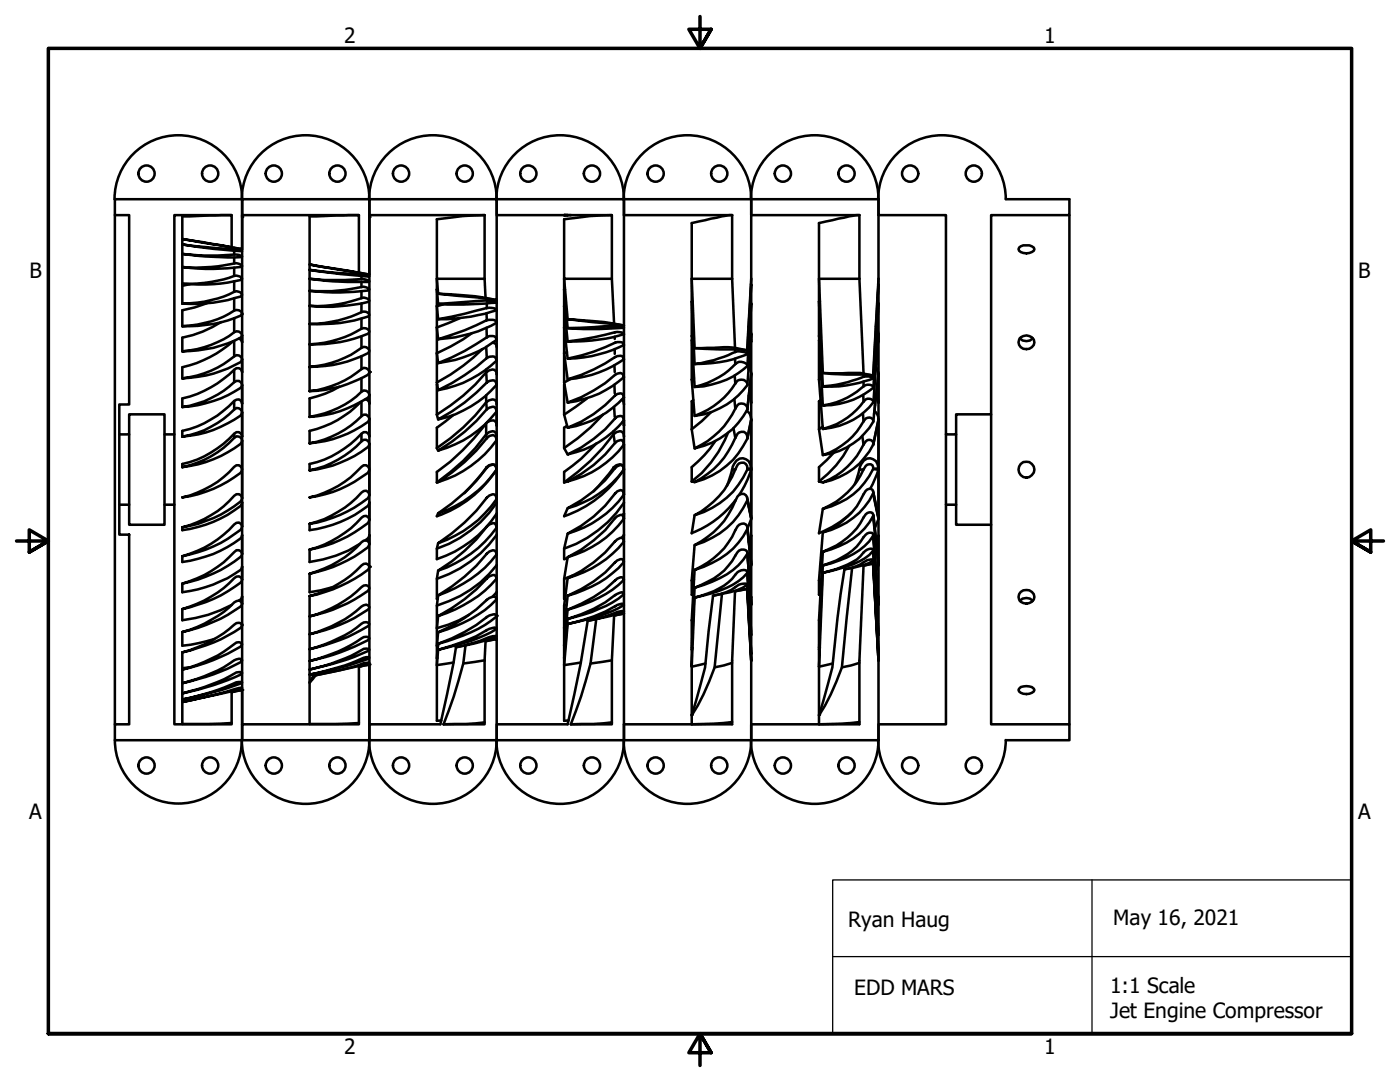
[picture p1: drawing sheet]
<svg xmlns="http://www.w3.org/2000/svg" width="279mm" height="216mm" viewBox="0 0 279 216" stroke-linecap="round" stroke-linejoin="round" font-family="sans-serif">
<defs><g id="words">
<g font-size="4.2">
<text x="68.7" y="8.6">2</text>
<text x="208.4" y="8.6">1</text>
<text x="5.9" y="55.5">B</text>
<text x="271.1" y="55.5">B</text>
<text x="5.8" y="163.4">A</text>
<text x="271" y="163.4">A</text>
<text x="169.3" y="185">Ryan Haug</text>
<text x="222.2" y="184.5">May 16, 2021</text>
<text x="170.5" y="198.6">EDD MARS</text>
<text x="221.6" y="198.2">1:1 Scale</text>
<text x="221.6" y="203.2">Jet Engine Compressor</text>
<text x="68.7" y="210.3">2</text>
<text x="208.4" y="210.3">1</text>
</g>
</g></defs>
<!-- layer: Visible (ANSI) -->
<g fill="none" stroke="#000" stroke-width=".51">
<path d="M22.9 39.7a12.7 12.7 0 0 1 12.7-12.7 12.7 12.7 0 0 1 12.7 12.7M22.9 39.8h25.4v9.9l-2.1-.4v-6.4h-11.4v43.8h-2v-4h-7v4h-2v-6h2v-37.8h-2.9zM48.3 39.7a12.7 12.7 0 0 1 12.7-12.7 12.7 12.7 0 0 1 12.7 12.7M48.3 39.8h25.4v15l-2.1-.4v-11.5h-23.3zM73.7 39.7a12.7 12.7 0 0 1 12.7-12.7 12.7 12.7 0 0 1 12.7 12.7M99.1 39.7a12.7 12.7 0 0 1 12.7-12.7 12.7 12.7 0 0 1 12.7 12.7M124.5 39.7a12.7 12.7 0 0 1 12.7-12.7 12.7 12.7 0 0 1 12.7 12.7M149.9 39.7a12.7 12.7 0 0 1 12.7-12.7 12.7 12.7 0 0 1 12.7 12.7M149.9 39.8v17v-.1M175.3 39.7a12.7 12.7 0 0 1 12.7-12.7 12.7 12.7 0 0 1 12.7 12.7M175.3 39.8v3.1h13.5v43.8h2v-4h7v-39.8h15.6v-3.1h-12.7M175.3 39.8h-50.8v3.1h21.6"/>
<path d="M175.3 39.8v17v-.1M22.9 42.9v101.6M36.4 48.8l1.5 .2 8.8 .7 1.6 .4h-.3a98 98 0 0 1-11.6-1.3zM36.4 50.7a58.1 58.1 0 0 0 10.8 .1l.9 .3 .2 .1-.1 .1a71.8 71.8 0 0 1-11.8-.6zM36.4 53.3a36.5 36.5 0 0 0 10.8-.8l.9 .3 .2 .3-.1 .1a44.4 44.4 0 0 1-11.8 .1zM36.4 56.6a30.8 30.8 0 0 0 10.8-1.6l.9 .3 .2 .3-.1 .2a31.5 31.5 0 0 1-11.8 .8zM37.9 56.7l-1.5 .3v3.6M46.2 49.3l-9.8-1.6 11.9 2M46.2 42.9l-9.8 .3v13.4M46.7 49.5v.2M46.7 50v.8M46.7 51.4v1.2"/>
<path d="M46.7 53.4v1.7M46.7 56.1v2.1M46.7 59.5v2.5M48.3 42.9v101.6M61.8 53.8l5.7 .7 4.6 .2 1.6 .4-5.8-.4zM61.8 55.6a66 66 0 0 0 10.8 .1l.9 .2 .2 .2-.1 .1a60 60 0 0 1-11.8-.6zM61.8 58a39.4 39.4 0 0 0 10.8-.8l.9 .3 .2 .2-.1 .1a43 43 0 0 1-11.8 .2zM71.6 54.4l-9.8-1.6 11.9 2M71.6 42.9l-9.8 .3v30M72.1 54.5v.2M72.1 55.1v.6M72.1 56.3v1"/>
<path d="M72.1 58.1v1.4M73.7 42.9v-3.1h25.4v20.1l-2.2-.5M73.7 42.9v101.6M73.7 42.9h23M87.4 57.8h-.2l.2 2.8M87.4 58.6l-.2-3v20.7M96.7 42.9a60.3 60.3 0 0 0-9.5 .9v11.8h9.5M96.7 42.9v12.7M96.7 55.6l.2 3.8M96.9 59.4l-2-.3-7.5-.5 8 .8 3.7 .5v67.6l-2.2 .5M97.2 59.6v.3M112.6 42.9h1.3"/>
<path d="M112.8 57.8h-.2l.7 7.7M113.9 42.9h-14.8v-3.1h25.4v25.2l-1.9-.4M113.9 42.9h8.2v12.7M122.1 42.9a60.3 60.3 0 0 0-9.5 .9v11.8h9.5M122.1 55.6l.5 9M146.1 42.9l-2.1 .3-6 1.3v11.1l.6 13.9M146.1 55.6h-8.1v11.5M146.1 42.9v12.7M146.1 55.6l.6 13.8M149.9 56.9l-.7 13.7M149.9 56.9v3.7l-.2-.5zM149.9 42.9h21.6"/>
<path d="M149.9 55.6l-.8 14.3M171.5 42.9l-2.1 .3-6 1.3v11.1l.8 18.8M171.5 55.6h-8.1v11.5M171.5 42.9v12.7M171.5 55.6l.8 18.9M175.3 56.9l-1 18.6M175.3 55.6l-1.1 19.3M175.3 56.9v3.7l-.2-.5zM203.4 49.4a2.62 2.62 0 0 1 2.9 0l.1 .3a1.75 1.75 0 0 1-2.2 .8l-.8-.5-.1-.3zM213.4 42.9v101.6M36.4 60.6a25.9 25.9 0 0 0 10.8-2.5l.9 .3 .2 .4-.3 .4a31.1 31.1 0 0 1-11.6 1.4zM36.4 65.1a20.2 20.2 0 0 0 10.3-3.1 1.12 1.12 0 0 1 1.6 .5l-.1 .3a23.9 23.9 0 0 1-11.8 2.3z"/>
<path d="M36.4 70.1a19.8 19.8 0 0 0 10.3-3.8 1.01 1.01 0 0 1 1.6 .6l-.1 .3a23.7 23.7 0 0 1-11.8 2.9zM36.4 75.5a20.6 20.6 0 0 0 10.8-4.6h.5l.4 .3 .2 .5-.3 .6a24.5 24.5 0 0 1-11.6 3.2zM41.3 60.5l-2.4 .8-2.5 .6v3.2M44.1 64.3a22.2 22.2 0 0 1-7.7 3.1v2.7M46.5 68.1a23.3 23.3 0 0 1-10.1 5.2v2.2M46.7 63.5v2.8M46.7 68v3.1M46.7 73.8v2.5M47.7 67.6l.4 .2 .2 .5M48.3 74.2l-.2-.5-.4-.2h-.5a23.1 23.1 0 0 1-10.8 6v1.7M61.8 61a27.3 27.3 0 0 0 10.8-1.6l.9 .3 .2 .3-.1 .2a35.2 35.2 0 0 1-11.8 .8zM61.8 64.6a25.9 25.9 0 0 0 10.8-2.4h.5l.4 .3 .2 .3-.1 .3a29.5 29.5 0 0 1-11.8 1.5z"/>
<path d="M61.8 68.7a22 22 0 0 0 10.3-3.1 1.12 1.12 0 0 1 1.6 .6l-.1 .2a25 25 0 0 1-11.8 2.3zM61.8 73.2a19.8 19.8 0 0 0 10.3-3.8 1.03 1.03 0 0 1 1.6 .6l-.1 .3a23.1 23.1 0 0 1-11.8 2.9zM61.8 78a20.6 20.6 0 0 0 10.8-4.6l.5 .1 .4 .3 .2 .4-.1 .3a14.7 14.7 0 0 1-4.3 2.1 25.3 25.3 0 0 1-7.5 1.4zM62 73.2l-.2 .1v4.7M67.8 77.2a20.4 20.4 0 0 1-6 2.3v3.7M72.1 60.5v1.8M72.1 63.6v2M72.1 67.1v2.3M72.1 71.1v2.6M72.1 75.4v2.8M72.9 79.7a.87 .87 0 0 1 .8 .8M87.2 76.3l.2 1.6"/>
<path d="M87.2 76.8v5.9M87.4 60.6l7.7-.5a8.7 8.7 0 0 1 3.6 .1l.4 .2a82 82 0 0 1-11.7 .2zM87.4 63.7l5.3-1.1 2.4-.6a5.5 5.5 0 0 1 3.6-.5l.4 .4a36.1 36.1 0 0 1-11.7 1.8zM87.4 67.7a50.5 50.5 0 0 0 9.8-3.8 1.59 1.59 0 0 1 1.9 .5 27.3 27.3 0 0 1-11.7 3.3zM87.4 72.5a51.3 51.3 0 0 0 10.3-5.4h1l.2 .2 .2 .5a24.4 24.4 0 0 1-11.7 4.7zM87.4 77.9a41.2 41.2 0 0 0 9.8-6.5 1.28 1.28 0 0 1 1.7 0l.2 .5a22.6 22.6 0 0 1-11.7 6zM88.6 60.7l-1.4 .4 .2 2.6M91.8 63.5l-4.6 1.8 .2 2.4M94.2 66.5l-1.7 1.2-2.6 1.5-2.7 1.3 .2 2M96.3 69.7a38.8 38.8 0 0 1-9.1 6.6M97 74.3l.6-.4 .7-.2a.88 .88 0 0 1 .8 1M97 74.3a39.2 39.2 0 0 1-9.8 8.4"/>
<path d="M97 74.3l.2 2M97 69.2l.2 2.2M97 73.7v.6M97 78.9v1.4M97.1 65.4l.1 1.9M97.1 62.5l.1 1.4M97.2 60.5v1M98.3 68.4a.76 .76 0 0 1 .8 .8M112.6 76.3l.7 4M112.6 76.8v5.9M112.9 61l-.3 .1 .7 7M113 65.2l-.4 .1 .7 6.3"/>
<path d="M113.2 70.2l-.6 .3 .7 5.2M113.3 65.5l5.2-.2a15.2 15.2 0 0 1 5.3-.1l.7 .2a69 69 0 0 1-11.2 .1zM113.3 68.1a73.6 73.6 0 0 0 9.9-1.9 1.32 1.32 0 0 1 1.3 .5 36.9 36.9 0 0 1-11.2 1.4zM113.3 71.6a42.5 42.5 0 0 0 9.9-3.3h.9l.4 .5a27 27 0 0 1-11.2 2.8zM113.3 75.7a35.5 35.5 0 0 0 9.9-4.6h.9l.4 .6a22.8 22.8 0 0 1-11.2 4zM113.3 63.7l-.7-8.1v20.7M113.9 75.6l-1.3 .7M117.2 79.5l-4.6 3.2M122.6 64.6l-2-.3-7.3-.6 11.2 1.3v57.4l-1.9 .4M122.6 76.8l.1 1.7M122.6 72.9l.1 1.3M122.7 67.2v.4"/>
<path d="M122.7 69.7v.9M124.1 79.8l.3 .3 .1 .5M138 67.9v7.9M138 67.1l.6 10.1M138 75.8l.6 7.2M138.2 60.1l-.2 .1 .6 12.4M138.4 79.8l-.4 .3v5.6M138.4 66.9l-.4 .2M138.5 75.4l-.5 .4M138.6 69.5l5 .2h3.8l1.7 .2M138.6 72.6a33.7 33.7 0 0 0 8.6-2.5l.8 .1a1.2 1.2 0 0 1 1.2 .5 25.3 25.3 0 0 1-10.6 1.9zM138.6 77.2a17.4 17.4 0 0 0 8.6-4.9 1.54 1.54 0 0 1 2 .7 15.3 15.3 0 0 1-10.6 4.2z"/>
<path d="M146.6 79.6l.1 1.9M146.6 74.9l.1 1.6M146.7 69.4l-2.2-.1-5.9 .2M146.7 69.4l2.4 .5M146.7 69.7v.5M146.7 71.6v1M149.4 79l.4 .6 .1 .7M149.9 67.7v.4M149.9 60.7v5.9l-.3-.8M149.9 66.7v7.8l-.5-1.3M149.9 74.7v8.9a2.04 2.04 0 0 0-.9-1.7M149.9 60.7v-.1l-.7 12.4"/>
<path d="M149.9 66.7v-.1l-.7 10.1M149.9 74.5l-.7 7.2zM149.9 60.7l-.4 5.7M149.9 66.7l-.5 7M163.4 67.9v7.9M163.4 67.1l.8 13.8M163.4 75.8l.8 9.8M163.6 60.1l-.2 .1 .8 16.9M163.8 79.8l-.4 .3v5.6M163.8 66.9l-.4 .2M163.9 75.4l-.5 .4M164.2 74.4l1.7 .2 6.6 .1 1.7 .2"/>
<path d="M164.2 77.1a31.4 31.4 0 0 0 8.6-2h.7l.8 .4a24.2 24.2 0 0 1-10.1 1.6zM164.2 74.4h7.5l.6 .1M172.3 78.8v1.3M172.3 74.5l1.9 .4M172.3 74.7v.5M172.3 76.1v1M174.8 79l.4 .6 .1 .7M175.3 67.7v.4M175.3 60.7v5.9l-.3-.8M175.3 66.7v7.8l-.5-1.3M175.3 74.7v8.9a2.24 2.24 0 0 0-.8-1.6M175.3 60.7v-.1l-1 16.7"/>
<path d="M175.3 66.7v-.1l-1 13.6M175.3 74.7v-.2l-1 9.6M175.3 60.7l-.4 5.7M175.3 66.7l-.5 7M175.3 74.7l-.7 7M203.5 67.5a1.77 1.77 0 0 0 2.6 0M203.7 67.3a1.69 1.69 0 0 1 2.7 1 1.61 1.61 0 0 1-1.5 1.4 1.61 1.61 0 0 1-1.6-1.4l.1-.5zM23.8 86.7v14M25.8 86.7v14M32.8 86.7v14M34.8 86.7v14M36.4 81.2a19.5 19.5 0 0 0 10.3-4.9l.5-.3h.5l.4 .3 .2 .5-.1 .4a21.3 21.3 0 0 1-11.8 4z"/>
<path d="M36.4 87.1a20.4 20.4 0 0 0 10.8-5.7l.5 .1 .4 .3 .2 .5-.3 .6a22.7 22.7 0 0 1-11.6 4.2zM36.4 93.2a19.5 19.5 0 0 0 10.3-5.8l.5-.3h.5l.4 .3 .2 .5-.3 .7a23.9 23.9 0 0 1-11.6 4.6zM36.4 99.3a19.8 19.8 0 0 0 10.3-6.1l.5-.4h.5l.4 .4 .2 .5-.3 .7a24.3 24.3 0 0 1-11.6 4.9zM46.7 80v1.7M46.7 86.6v.8M48.3 87.1l-.2-.5-.4-.4h-.5a23.1 23.1 0 0 1-9.3 6l-1.5 .4v.6M48.3 80.5l-.2-.5-.4-.3-.5 .1-.5 .2a20.8 20.8 0 0 1-10.3 6v1.1M48.3 87.9v11.5M61.8 83.2a19 19 0 0 0 10.3-5 .95 .95 0 0 1 1-.2 .95 .95 0 0 1 .6 .8l-.1 .3a20 20 0 0 1-5.7 2.9 24.3 24.3 0 0 1-6.1 1.2zM61.8 88.5a20.4 20.4 0 0 0 10.8-5.8h.5l.4 .4 .2 .5-.1 .3a21.2 21.2 0 0 1-11.8 4.6zM61.8 93.9a21.1 21.1 0 0 0 10.8-6.1h.5l.4 .3 .2 .5-.1 .4a22.2 22.2 0 0 1-11.8 4.9zM61.8 99.3a19.8 19.8 0 0 0 10.3-6.1l.5-.4h.5l.4 .4 .2 .5-.3 .7a24 24 0 0 1-11.6 4.9z"/>
<path d="M71.9 80.3a20.2 20.2 0 0 1-10.1 5.7v2.5M72.1 80.1v3M72.1 86.6v1.5M73.7 87.1l-.2-.5-.4-.4h-.5a23.1 23.1 0 0 1-9.3 6l-1.5 .4v1.3M73.7 88.6v10.1M87.2 89.4l.2 .5M87.2 82.7l.2 1M87.4 83.7a37.2 37.2 0 0 0 9.8-7.4l.5-.3 1-.1 .2 .3 .2 .6a21.6 21.6 0 0 1-11.7 6.9zM87.4 89.9a36.7 36.7 0 0 0 9.8-8.2l.5-.4 .7-.1h.3l.2 .3 .2 .6a22 22 0 0 1-11.7 7.8zM87.4 96.2a38.5 38.5 0 0 0 9.8-8.8l.5-.4 .7-.2 .5 .3 .2 .7a22.5 22.5 0 0 1-11.7 8.4zM87.4 96.2l-.2 .1M90.5 82.8l-3.3 2.5v4.1"/>
<path d="M97 86.7v-2.2a44.9 44.9 0 0 1-9.8 9.7v2.1M97 93.3l.6-.5 .7-.2a.9 .9 0 0 1 .8 1.1M97 86.7l.6-.5 .7-.2a.89 .89 0 0 1 .8 1.1M97 80.3a1.39 1.39 0 0 1 1.9-.4l.2 .7M97 86.7a40.6 40.6 0 0 1-9.8 9.6M97 80.3a40.3 40.3 0 0 1-9.8 9.1M97 93.3h.2M97 86.7l.2 .7M97 80.3l.2 1.4M97.1 93.3l-2.1 2.7-2.3 2.4M97.2 84.3l.7-.4h.6l.5 .4 .1 .6M99.1 93.7a23.1 23.1 0 0 1-11.9 9.3"/>
<path d="M99.1 87.8v11.8M112.6 89.4l.7 1.3M112.6 82.7l.7 2.6M113.2 85l-.6 .3v4.1M113.3 80.3a30.8 30.8 0 0 0 9.9-5.8l.6-.1 .3 .1 .4 .7a20.1 20.1 0 0 1-11.2 5.1zM113.3 85.3a25 25 0 0 0 9.4-6.4l.5-.3 .9-.1 .4 .8a19.5 19.5 0 0 1-11.2 6zM113.3 90.7a28.7 28.7 0 0 0 9.9-7.6h.9l.4 .8a19.6 19.6 0 0 1-11.2 6.8zM113.3 96.1a26.2 26.2 0 0 0 9.4-7.7l.5-.4 .9-.2 .4 .9a20 20 0 0 1-11.2 7.4zM113.3 96.1l-.7 .2M119.1 88.5a34.8 34.8 0 0 1-6.5 5.7v2.1M120.3 82.7l-2.4 2.6-2.6 2.1-2.7 2M122.4 93.3l.6-.5 .7-.2a.9 .9 0 0 1 .8 1.1"/>
<path d="M122.4 86.7l.6-.5 .7-.2a.89 .89 0 0 1 .8 1.1M122.4 86.7a40.6 40.6 0 0 1-9.8 9.6M122.4 93.3l.3 .1M122.4 86.7l.3 1.5M122.4 86v.7M122.5 93.3l-2 2.5-2.1 2.3M122.6 81.2l.1 2M124.3 84.1l.2 .8M124.5 93.7a23.1 23.1 0 0 1-11.9 9.3M124.5 88.7v10M138 85.7l.6 3.8M138 96.1l.6 .1"/>
<path d="M138.6 83a16.7 16.7 0 0 0 8.6-7.1 1.23 1.23 0 0 1 2 .9 15.3 15.3 0 0 1-10.6 6.2zM141.9 82.2l-1.8 1.8-2.1 1.7M142.7 88a23 23 0 0 1-4.7 5.2v2.9M145.3 86.4a22.6 22.6 0 0 1-7.3 9.7M146.1 93.7l-1 3.3M146.4 85.4l.3 2M146.7 87.4a16.9 16.9 0 0 1-8.1 8.8 16 16 0 0 0 10.6-8.7M146.7 93.7a17.2 17.2 0 0 1-8.1 9.1 16.3 16.3 0 0 0 10.6-9.1M146.7 87.4l.5-.8a1.11 1.11 0 0 1 1.4-.4 1.11 1.11 0 0 1 .6 1.3M146.7 93.7l.5-.9a1.09 1.09 0 0 1 1.4-.4 1.09 1.09 0 0 1 .6 1.3M146.8 99.8a19.9 19.9 0 0 1-8.8 6.6M147.2 80.8a1.15 1.15 0 0 1 1.3-.2 1.15 1.15 0 0 1 .7 1.1 15.5 15.5 0 0 1-10.6 7.8 17.4 17.4 0 0 0 8.6-8.7z"/>
<path d="M147.2 99.1a1.06 1.06 0 0 1 1.3-.5 1.06 1.06 0 0 1 .7 1.2 16.3 16.3 0 0 1-10.6 9 17.6 17.6 0 0 0 8.6-9.7zM149.2 99.8l.7 3.8v3.3M149.2 93.5h.7v.2M149.2 99.7l.7 3.7-.7 2.1M149.2 93.7h.7M149.9 93.7a19.9 19.9 0 0 1-2.4 5.1M149.9 83.8v9.7a1.79 1.79 0 0 0-1.3-2 1.79 1.79 0 0 0-2.1 1.1l-.4 1.1h.6M149.9 83.8v-.2l-.7 3.8M149.9 93.7v9.7l-.8-4.1M149.9 83.8l-.7 3.7M163.4 85.7l.8 5.1M163.4 96.1l.8 .2"/>
<path d="M164.2 80.9a15.2 15.2 0 0 0 8.1-3.8 1.42 1.42 0 0 1 1.9 .1l.1 .1a15.5 15.5 0 0 1-10.1 3.6zM164.2 85.6a15.1 15.1 0 0 0 8.6-5.9 .91 .91 0 0 1 1.4 .6 13.8 13.8 0 0 1-10 5.3zM164.2 90.8a14.3 14.3 0 0 0 8.1-6.7l.5-.6a.87 .87 0 0 1 1-.1 .87 .87 0 0 1 .4 .8 13.6 13.6 0 0 1-10 6.6zM164.2 85.1l-.8 .6M166.4 90.4l-3 2.8v2.9M169.5 89a21.2 21.2 0 0 1-6.1 7.1M171.5 93.7l-.9 2.9M172.1 87l.2 1.7M172.2 82.5l.1 1.6M172.3 88.7a15.2 15.2 0 0 1-8.1 7.6 14.1 14.1 0 0 0 10-7.5M172.3 88.7l.5-.6a.82 .82 0 0 1 1-.3 .82 .82 0 0 1 .4 1M174.2 98.5l1.1 5.1v3.3"/>
<path d="M174.2 93.6a14.5 14.5 0 0 1-10 7.9 15.4 15.4 0 0 0 8.1-7.8M174.2 93.6a.76 .76 0 0 0-.2-.9 .76 .76 0 0 0-.9 0l-.8 1M174.2 93.6l1.1 .1M174.3 93.5h1v.2M174.3 98.4l1 5-.7 2.1M175.3 93.7l-.8 2.2-.8 1.6M175.3 83.8v9.7a1.79 1.79 0 0 0-1.3-2 1.79 1.79 0 0 0-2.1 1.1l-.4 1.1h.8M175.3 83.8v-.2l-1 5M175.3 93.7v9.7l-1.1-5.4M175.3 83.8l-1.1 5M188.8 86.7v14M190.8 86.7v14"/>
<path d="M197.8 82.7v22M23.8 100.7h2v4h7v-4h2v43.8h11.4v-6.4l2.1-.4v10h-25.4v-3.2h2.9v-37.8h-2zM36.4 105.2a20.7 20.7 0 0 0 10.3-6.3l.5-.3h.5l.4 .3 .2 .5-.1 .4a16.9 16.9 0 0 1-5.6 3.6 22.9 22.9 0 0 1-6.2 1.8zM36.4 111a21.4 21.4 0 0 0 10.3-6.4l.5-.3h.5l.4 .3 .2 .4-.3 .7a26.6 26.6 0 0 1-11.6 5.3zM36.4 116.5a22.9 22.9 0 0 0 10.8-6.7h.5l.4 .2 .2 .5-.1 .4a25 25 0 0 1-11.8 5.6zM48.3 119.1l-.3 .5-.3 .2M48.3 113.1l-.1 .4a24.7 24.7 0 0 1-11.8 4.7v-1.7M48.3 106.8l-.1 .4a22.8 22.8 0 0 1-11.8 4.9v-1.1M48.3 100.3l-.3 .7a24 24 0 0 1-11.6 4.8v-.6M61.8 104.5a21.2 21.2 0 0 0 10.3-6.2l.5-.3 .5-.1 .4 .3 .2 .5-.3 .7a25.1 25.1 0 0 1-11.6 5.1zM61.8 109.7a21.4 21.4 0 0 0 10.3-6.4l.5-.3 .5-.1 .4 .4 .2 .4-.3 .7a26.4 26.4 0 0 1-11.6 5.3zM61.8 114.5a22 22 0 0 0 10.3-6.3l.5-.3 .5-.1 .4 .3 .2 .4-.3 .7a28.4 28.4 0 0 1-11.6 5.3z"/>
<path d="M61.8 118.9a23.7 23.7 0 0 0 10.8-6.4h.5l.4 .2 .2 .4-.1 .4a27.2 27.2 0 0 1-11.8 5.4zM61.8 118.9v25.6l9.8-.2M61.8 114.5v3.7l2.2-.4 2.2-.6M71.8 108.5a24.2 24.2 0 0 1-10 3.6v-2.4M73.7 106.8l-.3 .6-.5 .4M73.7 100.3l-.3 .7a24 24 0 0 1-11.6 4.8v-1.3M87.4 118.8l-.2 2v4.5l2.3-.6 2.1-.9 2-1.1M87.4 113.9l-.2 1.6v4h.2M87.4 102.4a38.2 38.2 0 0 0 9.8-9.1l.5-.4 .7-.2 .5 .3 .2 .7a23.5 23.5 0 0 1-11.7 8.7zM87.4 108.4a38.2 38.2 0 0 0 9.8-9.1l.5-.4 .7-.3 .5 .3 .2 .7a23.8 23.8 0 0 1-11.7 8.8zM87.4 113.9a35.6 35.6 0 0 0 9.8-8.8l.5-.5 1-.2 .2 .2 .2 .7a23.3 23.3 0 0 1-11.7 8.6zM87.4 118.8a35.4 35.4 0 0 0 9.8-8.3l.5-.5 .7-.2 .5 .2 .2 .6a24.7 24.7 0 0 1-11.7 8.2z"/>
<path d="M87.4 102.4l-.2 .6M99.1 102.5a22.8 22.8 0 0 1-11.9 9.1v-2.1l.2-1.1M99.1 112.8a23.4 23.4 0 0 1-11.9 8M99.1 106.7a24.1 24.1 0 0 1-11.9 8.8M99.1 100.3a23.8 23.8 0 0 1-11.9 9.2M99.1 118.2l-.8 .9M113.3 118.9l-.7 6.4v3.5h.2M113.3 115.4l-.7 5.4v4.5l.4-.1M113.3 111.2l-.7 4.3v4h.2M113.3 106.5l-.7 3v2.1l.7-.3M113.3 101.4a26.2 26.2 0 0 0 9.4-8l.5-.4 .6-.2 .5 .2 .2 .7a21 21 0 0 1-11.2 7.7zM113.3 106.5a27.9 27.9 0 0 0 9.9-8.5l.6-.2 .3 .1 .4 .8a21.2 21.2 0 0 1-11.2 7.8z"/>
<path d="M113.3 111.2a26.5 26.5 0 0 0 9.4-7.8l.5-.4 .9-.3 .4 .8a21 21 0 0 1-11.2 7.7zM113.3 115.4a28.3 28.3 0 0 0 9.9-7.8l.6-.3h.3l.4 .8a22.3 22.3 0 0 1-11.2 7.3zM113.3 118.9a27.1 27.1 0 0 0 9.9-7.1l.9-.2 .4 .5a22 22 0 0 1-11.2 6.8zM113.3 101.4l-.7 1.6M114.4 114.8l-1.8 .7M124.5 100.3a23.8 23.8 0 0 1-11.9 9.2M124.5 102.5l-.2 .3M124.5 106.7l-.4 .6M138 115.8v2.9l.3-.1M138.5 115.6l-.5 .2M138.6 119.3l-.6 13.7v-3.4M138.6 117.3a15.1 15.1 0 0 0 7.5-5.3l.6-1.1a1.53 1.53 0 0 1 2.1-1.1l.3 .2 .1 .4a12.7 12.7 0 0 1-7.1 5.7z"/>
<path d="M138.6 119.3l1.4-.4a12 12 0 0 0 7.2-4.7 1.63 1.63 0 0 1 1.9-.2l.1 .2a11.3 11.3 0 0 1-5.6 3.7zM138.6 102.8l-.6 3.6M138.6 108.8l-.6 7M138.6 113.7l-.6 10.1M138.6 117.3l-.6 12.3M142.3 118.9l-1.6 14.3-2.7 9.5M144.1 118.5l-1.5 14.7a44.2 44.2 0 0 1-4.6 9.5M144.1 118.5l-1.8 .4M146.7 118l-.6 13.8v12.7h-21.6v3.2M147.2 105a1.03 1.03 0 0 1 1.2-.6 1.03 1.03 0 0 1 .8 1.1 15.2 15.2 0 0 1-8.7 7.6l-1.9 .6a16.5 16.5 0 0 0 8.6-8.7zM149.1 117.5l.8 14.3M149.1 117.5l-2.4 .5"/>
<path d="M149.2 105.5l.7 7.3v6.3M149.2 110.5l.7 10.1v6M149.2 114.3l.7 12.4v3.7M149.2 105.4l.7 7.2-.5 1.4M149.2 110.4l.7 10.1-.3 .8M149.2 114.2l.7 12.4-.2 .4M149.2 116.6l.7 13.9zM149.2 117.5l.7 14.3-.7-14.3M149.2 116.6a2.03 2.03 0 0 0-2.5 .6 9.9 9.9 0 0 1-4.4 1.7M149.2 117.5l-2.5 .5M149.2 116.6a10.8 10.8 0 0 1-5.1 1.9M149.2 105.2l.7 7.3"/>
<path d="M149.2 110.3l.7 10.2M149.2 114.2l.7 11.8M149.2 116.6l.5 10M149.2 117.5l.3 7.8M149.2 117.5h-.1M149.9 106.9v5.7M149.9 119.1v1.4M149.9 119.1l-.1 .2M149.9 106.9l-.5 1.2M163.4 115.8v2.9l.3-.1M163.9 115.6l-.5 .2M164.2 114.3l-.8 18.7v-3.4"/>
<path d="M164.2 106.2a15 15 0 0 0 8.1-7.6l.5-.7a.79 .79 0 0 1 1-.4 .79 .79 0 0 1 .4 1 14.9 14.9 0 0 1-10 7.7zM164.2 110.1a15.2 15.2 0 0 0 8.6-7.5 .77 .77 0 0 1 .9-.4 .77 .77 0 0 1 .5 .8 13.7 13.7 0 0 1-8.3 6.6zM164.2 112.8a16.8 16.8 0 0 0 6.8-3.8l.7-.9a2.56 2.56 0 0 1 2.1-1.8l.3 .1 .2 .5a12.3 12.3 0 0 1-6.8 4.9zM164.2 114.3l1.4-.4a12.6 12.6 0 0 0 7.2-4l.3-.2a.77 .77 0 0 1 1.2 .2 10.2 10.2 0 0 1-5.3 3.1zM164.2 101.5l-.8 4.9M164.2 106.2l-.8 9.6M164.2 110.1l-.8 13.7M164.2 112.8l-.8 16.8M168.5 113.6l-1.4 9.8-1 9.8-2.7 9.5M169.9 102.3a19.9 19.9 0 0 1-6.5 4.1M170.1 113.3l-2.1 19.9a44.2 44.2 0 0 1-4.6 9.5M170.1 113.3l-1.6 .3"/>
<path d="M172.3 112.8l-.8 19v12.7h-21.6M174.2 103l1.1 9.8v6.3M174.2 106.9l1.1 13.7v6M174.2 109.9l1.1 16.8v3.7M174.2 111.8l1.1 18.7-1-18.7 .8 14.8M174.2 112.5l1.1 19.3-1-19.3M174.2 111.8l-.1-.2h-.3l-1 .4a9.2 9.2 0 0 1-4.3 1.6M174.2 112.5l-1.9 .3M174.2 111.8a10.9 10.9 0 0 1-4.1 1.5M174.2 112.5l1.1 19.3M174.3 102.9l1 9.7-.5 1.4M174.3 106.9l1 13.6-.3 .8"/>
<path d="M174.3 109.9l1 16.7-.2 .4M174.3 102.7l1 9.8M174.3 106.7l1 13.8M174.3 109.8l1 16.2M175.3 106.9v5.7M175.3 119.1v1.4M175.3 119.1l-.1 .2M175.3 106.9l-.5 1.2M203.5 119.9a1.77 1.77 0 0 1 2.6 0M203.7 118.1a1.56 1.56 0 0 1 1.9-.2 1.56 1.56 0 0 1 .7 1.7 1.65 1.65 0 0 1-1.7 .8 1.65 1.65 0 0 1-1.3-1.3l.1-.5zM36.4 121.5a24.7 24.7 0 0 0 10.8-6.4l.5-.1 .4 .3 .2 .3-.1 .4a25.4 25.4 0 0 1-10.2 5.2zM36.4 126.1a24.4 24.4 0 0 0 10.3-5.9l1-.4 .4 .3 .2 .4-.1 .3a27.3 27.3 0 0 1-11.8 5.3z"/>
<path d="M36.4 130.2a26.9 26.9 0 0 0 10.8-5.9l.9 .1 .2 .4-.1 .2a28.1 28.1 0 0 1-10.2 4.8zM36.4 133.6a29.5 29.5 0 0 0 10.8-5.4l.9 .1 .2 .3-.3 .4a38.7 38.7 0 0 1-11.6 4.6zM36.4 136.3a34.6 34.6 0 0 0 10.8-4.7l.9-.1 .2 .3-.1 .2a39.4 39.4 0 0 1-11.8 4.3zM36.4 138.4a41 41 0 0 0 10.8-4.2l.9-.1 .2 .2-.1 .2a52 52 0 0 1-11.8 3.9zM36.4 139.6a47.5 47.5 0 0 0 10.8-3.5h.9h.2l-.1 .2a58.6 58.6 0 0 1-11.8 3.3zM36.4 133.6v10.9l9.8-.2M36.4 126.1v2.7a33.2 33.2 0 0 0 6.4-1.3M36.4 130.2v3.1l1.3-.1M46.2 120.7a27.3 27.3 0 0 1-9.8 3.1v-2.3M48.3 137.7l-2.1 .4M61.8 123a24.8 24.8 0 0 0 10.8-6.2h.5l.4 .2 .2 .3-.1 .4a27.4 27.4 0 0 1-11.8 5.3zM61.8 126.6a27.8 27.8 0 0 0 10.8-5.8l.5-.2 .4 .2 .2 .4-.1 .3a30.3 30.3 0 0 1-11.8 5.1z"/>
<path d="M61.8 129.5a30.7 30.7 0 0 0 10.8-5.3l.9 .1 .2 .2-.1 .3a32.8 32.8 0 0 1-11.8 4.7zM61.8 131.9a31.1 31.1 0 0 0 10.8-4.8h.9l.2 .3-.1 .2a41.6 41.6 0 0 1-11.8 4.3zM61.8 133.6a38.2 38.2 0 0 0 10.8-4.1h.9l.2 .1-.1 .2a46.7 46.7 0 0 1-11.8 3.8zM61.8 134.6a51.7 51.7 0 0 0 11.3-3.5h.4l.2 .2-.1 .1a61.6 61.6 0 0 1-11.8 3.2zM63 134.7l-1.2 1.5 .7-1.4M63 134.7l8-1.7 2.7-.7h-1.1a62.9 62.9 0 0 1-10.1 2.5M63 134.7l-.5 .1M73.7 132.6l-2.1 .4M87.4 129.7l-.2 3v11.1h.9M87.4 128.5l-.2 4.2 3.3-.5M87.4 126.2l-.2 2.6v2.5h.1M87.4 122.9l-.2 2.4v3.5h.2"/>
<path d="M87.4 122.9a36.7 36.7 0 0 0 10.3-7.9l1-.3 .2 .2 .2 .5a25.4 25.4 0 0 1-11.7 7.5zM87.4 126.2a33.9 33.9 0 0 0 10.3-6.9l1-.2 .2 .1 .2 .4a25.5 25.5 0 0 1-11.7 6.6zM87.4 128.5a34.8 34.8 0 0 0 10.3-5.7l1-.2 .4 .4a30 30 0 0 1-11.7 5.5zM87.4 129.7a37.2 37.2 0 0 0 10.3-4.2l1-.3 .4 .3a31.9 31.9 0 0 1-9.9 3.7zM91 129.2l-.5 3.2-2.6 12.1h-14.2M92.9 128.8l-.4 3.6a89.1 89.1 0 0 1-4 12.1M92.9 128.8l3.4-.8 2.8-1-.4-.1a7.9 7.9 0 0 0-2.9 1l-4.8 1.3M92.9 128.8l-1.9 .4M96.7 131.8l-4.2 .6M96.9 128l2.2-.5v20.2h-25.4v-3.2M96.9 128l-.2 3.8v12.7h-8.2M113.1 120.6l-.5 .2"/>
<path d="M113.3 124.5l-.7 8.2v11.1h.9M113.3 123.5l-.7 7.8v1.4l3.3-.5M113.3 121.7l-.7 7.1v2.5h.1M113.3 121.7a27.9 27.9 0 0 0 9.9-6.3l.9-.2 .4 .5a25.1 25.1 0 0 1-11.2 6zM113.3 123.5a28.8 28.8 0 0 0 9.9-5l.9-.3 .4 .4a22.3 22.3 0 0 1-9.6 4.5zM113.3 124.5a31.7 31.7 0 0 0 9.9-3.8l.9-.2 .4 .2a29.7 29.7 0 0 1-9.6 3.4zM119 123.5l-1.1 8.9a89.1 89.1 0 0 1-4 12.1M119 123.5a22.6 22.6 0 0 0 5.5-1.5l-1.3 .1-3 1.1-2.9 .7M119 123.5l-1.7 .4M122.1 131.8l-4.2 .6M122.6 122.8l1.9-.4v25.3h-25.4v-3.2h14.2l2.6-12.1 1.4-8.5M122.6 122.8l-.5 9v12.7h-8.2"/>
<path d="M138 129.6h.2M138 123.8v5.5M138.3 123.6l-.3 .2M140.8 132.4l-2.8 .6v9.6M146.1 132.3l-3.5 .9M149.9 130.6v17.1a12.7 12.7 0 0 1-12.7 12.7 12.7 12.7 0 0 1-12.7-12.7M163.4 123.8v5.5M163.4 129.6h.2M163.7 123.6l-.3 .2M166.2 132.4l-2.8 .6v9.6M171.5 132.3l-3.5 .9M175.3 130.6v17.1"/>
<path d="M203.4 137.4a2.35 2.35 0 0 1 2.9 0l.1 .3a1.75 1.75 0 0 1-2.2 .7l-.8-.4-.1-.3zM22.9 147.7a12.7 12.7 0 0 0 12.7 12.6 12.7 12.7 0 0 0 12.7-12.6 12.7 12.7 0 0 0 12.7 12.7 12.7 12.7 0 0 0 12.7-12.7M36.4 140.1l7-1.6 4.3-1.2h.6a120.7 120.7 0 0 1-11.9 2.8zM48.3 144.5h23.3v-11.5l2.1-.4v15.1h-25.4zM73.7 147.7a12.7 12.7 0 0 0 12.7 12.7 12.7 12.7 0 0 0 12.7-12.7M96.7 144.1l-3.7 .4h-4.5M99.1 147.7a12.7 12.7 0 0 0 12.7 12.7 12.7 12.7 0 0 0 12.7-12.7M122.1 144.1l-3.7 .4h-4.5M124.5 147.7h50.8M138 142.7v1.8l4.5-.1 3.6-.3M149.9 147.7a12.7 12.7 0 0 0 12.7 12.7 12.7 12.7 0 0 0 12.7-12.7M163.4 142.7v1.8l4.5-.1 3.6-.3"/>
<path d="M175.3 147.7a12.7 12.7 0 0 0 12.7 12.7 12.7 12.7 0 0 0 12.7-12.7h12.7v-3.2h-15.6v-39.8h-7v-4h-2v43.8h-13.5v3.2"/>
<circle cx="29.2" cy="34.6" r="1.62"/>
<circle cx="41.9" cy="34.6" r="1.62"/>
<circle cx="54.6" cy="34.6" r="1.62"/>
<circle cx="67.3" cy="34.6" r="1.62"/>
<circle cx="80" cy="34.6" r="1.62"/>
<circle cx="92.7" cy="34.6" r="1.62"/>
<circle cx="105.4" cy="34.6" r="1.62"/>
<circle cx="118.1" cy="34.6" r="1.62"/>
<circle cx="130.8" cy="34.6" r="1.62"/>
<circle cx="143.5" cy="34.6" r="1.62"/>
<circle cx="156.2" cy="34.6" r="1.62"/>
<circle cx="168.9" cy="34.6" r="1.62"/>
<circle cx="181.6" cy="34.6" r="1.62"/>
<circle cx="194.3" cy="34.6" r="1.62"/>
<circle cx="204.8" cy="93.7" r="1.58"/>
<circle cx="29.2" cy="152.7" r="1.62"/>
<circle cx="41.9" cy="152.7" r="1.62"/>
<circle cx="54.6" cy="152.7" r="1.62"/>
<circle cx="67.3" cy="152.7" r="1.62"/>
<circle cx="80" cy="152.7" r="1.62"/>
<circle cx="92.7" cy="152.7" r="1.62"/>
<circle cx="105.4" cy="152.7" r="1.62"/>
<circle cx="118.1" cy="152.7" r="1.62"/>
<circle cx="130.8" cy="152.7" r="1.62"/>
<circle cx="143.5" cy="152.7" r="1.62"/>
<circle cx="156.2" cy="152.7" r="1.62"/>
<circle cx="168.9" cy="152.7" r="1.62"/>
<circle cx="181.6" cy="152.7" r="1.62"/>
<circle cx="194.3" cy="152.7" r="1.62"/>
</g>
<g fill="#000">
<circle cx="48.3" cy="43.3" r=".25"/>
<circle cx="73.7" cy="43.3" r=".25"/>
<circle cx="112.6" cy="42.9" r=".25"/>
<circle cx="73.7" cy="74.2" r=".25"/>
<circle cx="138" cy="67.9" r=".25"/>
<circle cx="163.4" cy="67.9" r=".25"/>
<circle cx="73.7" cy="113.1" r=".25"/>
<circle cx="172.3" cy="112.8" r=".25"/>
<circle cx="174.2" cy="112.5" r=".25"/>
<circle cx="48.3" cy="137.7" r=".25"/>
<circle cx="73.7" cy="132.6" r=".25"/>
<circle cx="99.1" cy="122.9" r=".25"/>
<circle cx="138" cy="129.3" r=".25"/>
<circle cx="163.4" cy="129.3" r=".25"/>
<circle cx="48.3" cy="144.5" r=".25"/>
<circle cx="73.7" cy="144.5" r=".25"/>
<circle cx="138" cy="142.6" r=".25"/>
<circle cx="163.4" cy="142.6" r=".25"/>
</g>
<!-- layer: Border (ANSI) -->
<path d="M139.7 3.3v6.4l-2.2-3.9h4.4l-2.2 3.9 2.2-3.9M3.3 107.9h6.4l-3.9-2.2v4.5l3.9-2.3-3.9 2.3M276.1 107.9h-6.4l3.9-2.2v4.5l-3.9-2.3 3.9 2.3M9.7 206.2v-196.5h260v196.5h-260h260M141.9 210.1l-2.2-3.9 2.2 3.9h-4.4l2.2-3.9v6.4" fill="none" stroke="#000" stroke-width=".7"/>
<!-- layer: Sketch Geometry (ANSI) -->
<path d="M217.9 175.6v30.7M269.7 175.6h-103.5v30.6M166.2 190.9h103.5" fill="none" stroke="#000" stroke-width=".25"/>
<use href="#words"/>
</svg>
